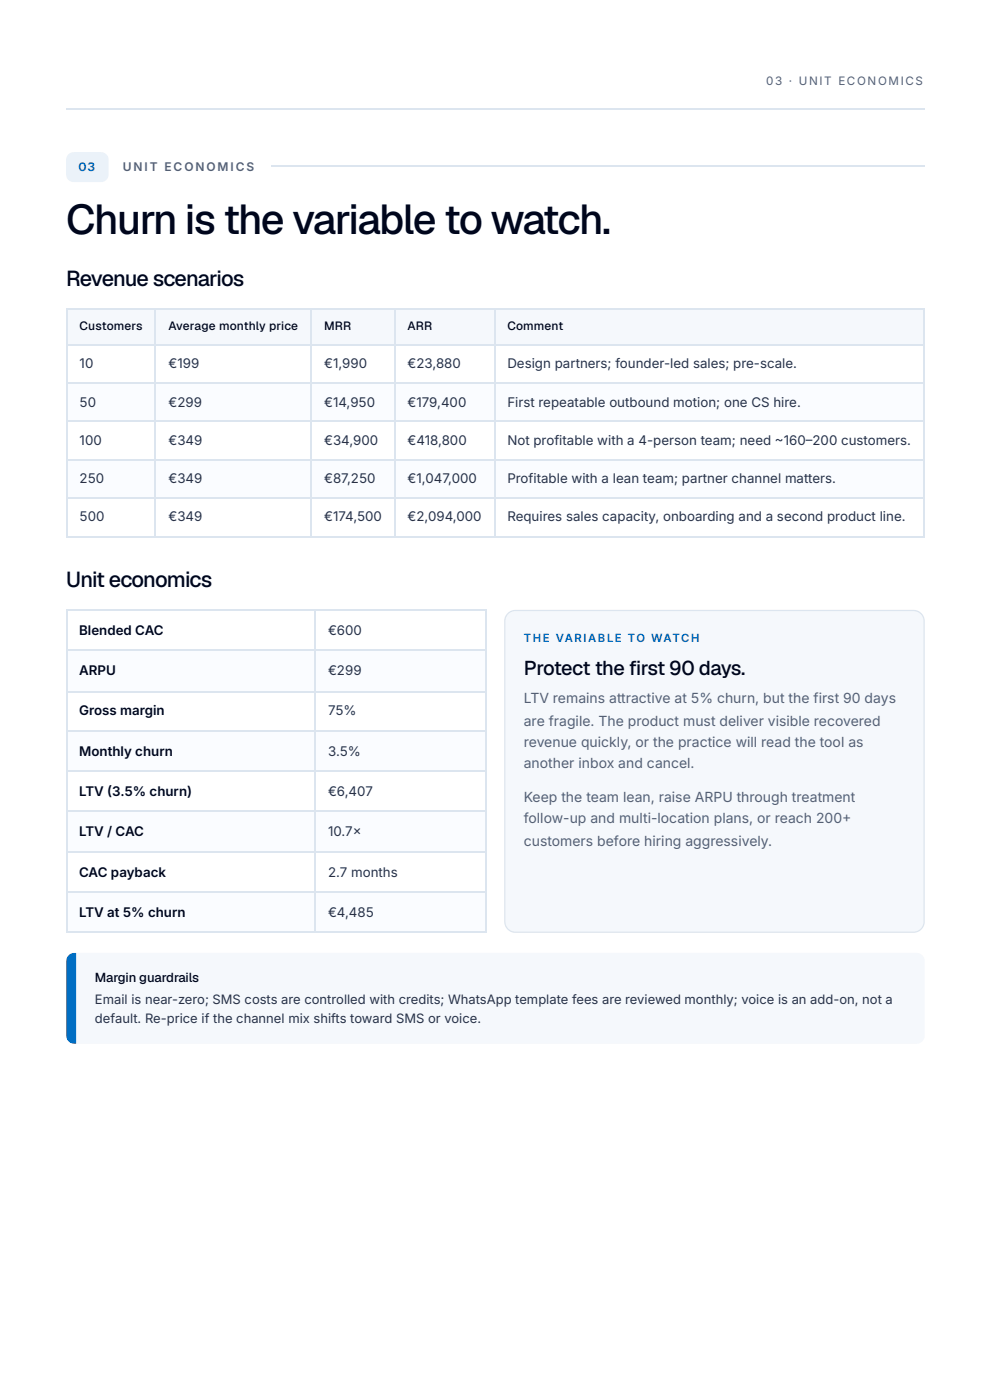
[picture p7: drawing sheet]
<svg xmlns="http://www.w3.org/2000/svg" width="210mm" height="297mm" viewBox="0 0 210 297" stroke-linecap="round" stroke-linejoin="round" font-family="sans-serif">
<defs><g id="words">
<text font-size="8.8" fill="#00061c" x="14" y="49.7">Churn is the variable to watch.</text>
<g font-size="4.6" fill="#00061c">
<text x="14" y="60.6">Revenue scenarios</text>
<text x="14" y="124.6">Unit economics</text>
</g>
<text font-size="4.2" fill="#00061c" x="111.1" y="143.1">Protect the first 90 days.</text>
<g font-size="3" fill="#526078">
<text x="111.1" y="149.2">LTV remains attractive at 5% churn, but the first 90 days</text>
<text x="111.1" y="154">are fragile. The product must deliver visible recovered</text>
<text x="111.1" y="158.5">revenue quickly, or the practice will read the tool as</text>
<text x="111.1" y="163">another inbox and cancel.</text>
<text x="111.1" y="170.1">Keep the team lean, raise ARPU through treatment</text>
<text x="111.1" y="174.6">follow-up and multi-location plans, or reach 200+</text>
<text x="111.1" y="179.4">customers before hiring aggressively.</text>
</g>
<g font-size="2.8" fill="#26324a">
<text x="16.9" y="78.1">10</text>
<text x="35.7" y="78.1">€199</text>
<text x="68.7" y="78.1">€1,990</text>
<text x="86.4" y="78.1">€23,880</text>
<text x="107.6" y="78.1">Design partners; founder-led sales; pre-scale.</text>
<text x="16.9" y="86.3">50</text>
<text x="35.7" y="86.3">€299</text>
<text x="68.7" y="86.3">€14,950</text>
<text x="86.4" y="86.3">€179,400</text>
<text x="107.6" y="86.3">First repeatable outbound motion; one CS hire.</text>
<text x="16.9" y="94.5">100</text>
<text x="35.7" y="94.5">€349</text>
<text x="68.7" y="94.5">€34,900</text>
<text x="86.4" y="94.5">€418,800</text>
<text x="107.6" y="94.5">Not profitable with a 4-person team; need ~160–200 customers.</text>
<text x="16.9" y="102.4">250</text>
<text x="35.7" y="102.4">€349</text>
<text x="68.7" y="102.4">€87,250</text>
<text x="86.4" y="102.4">€1,047,000</text>
<text x="107.6" y="102.4">Profitable with a lean team; partner channel matters.</text>
<text x="16.9" y="110.6">500</text>
<text x="35.7" y="110.6">€349</text>
<text x="68.7" y="110.6">€174,500</text>
<text x="86.4" y="110.6">€2,094,000</text>
<text x="107.6" y="110.6">Requires sales capacity, onboarding and a second product line.</text>
<text x="69.6" y="134.7">€600</text>
<text x="69.6" y="143.1">€299</text>
<text x="69.6" y="151.6">75%</text>
<text x="69.6" y="160.3">3.5%</text>
<text x="69.6" y="168.8">€6,407</text>
<text x="69.6" y="177.3">10.7×</text>
<text x="69.6" y="186">2.7 months</text>
<text x="69.6" y="194.5">€4,485</text>
<text x="20.1" y="213">Email is near-zero; SMS costs are controlled with credits; WhatsApp template fees are reviewed monthly; voice is an add-on, not a</text>
<text x="20.1" y="217">default. Re-price if the channel mix shifts toward SMS or voice.</text>
</g>
<g font-size="2.8" fill="#00061c">
<text x="16.8" y="134.7">Blended CAC</text>
<text x="16.8" y="143.1">ARPU</text>
<text x="16.8" y="151.6">Gross margin</text>
<text x="16.8" y="160.3">Monthly churn</text>
<text x="16.8" y="168.8">LTV (3.5% churn)</text>
<text x="16.8" y="177.3">LTV / CAC</text>
<text x="16.8" y="186">CAC payback</text>
<text x="16.8" y="194.5">LTV at 5% churn</text>
<text x="20.1" y="208.2">Margin guardrails</text>
</g>
<g font-size="2.5" fill="#526078">
<text x="162.5" y="18">03 · UNIT ECONOMICS</text>
<text x="26" y="36.2">UNIT ECONOMICS</text>
</g>
<text font-size="2.5" fill="#006ec3" x="16.6" y="36.2">03</text>
<g font-size="2.5" fill="#00061c">
<text x="16.9" y="70.1">Customers</text>
<text x="35.7" y="70.1">Average monthly price</text>
<text x="68.7" y="70.1">MRR</text>
<text x="86.4" y="70.1">ARR</text>
<text x="107.6" y="70.1">Comment</text>
</g>
<text font-size="2.4" fill="#006ec3" x="111.1" y="136.3">THE VARIABLE TO WATCH</text>
</g></defs>
<path d="M14 23.2h182.1" fill="none" stroke="#dce5ef" stroke-width=".26"/>
<g fill="#f5f8fc">
<path d="M14.3 65.4h18.8v7.6h-18.8z"/>
<path d="M33.1 65.4h32.8v7.6h-32.8z"/>
<path d="M65.9 65.4h17.7v7.6h-17.7z"/>
<path d="M83.6 65.4h21.2v7.6h-21.2z"/>
<path d="M104.8 65.4h91.3v7.6h-91.3z"/>
</g>
<g fill="#fafcff">
<path d="M14.3 81.2h18.8v8.2h-18.8z"/>
<path d="M33.1 81.2h32.8v8.2h-32.8z"/>
<path d="M65.9 81.2h17.7v8.2h-17.7z"/>
<path d="M83.6 81.2h21.2v8.2h-21.2z"/>
<path d="M104.8 81.2h91.3v8.2h-91.3z"/>
<path d="M14.3 97.6h18.8v8.2h-18.8z"/>
<path d="M33.1 97.6h32.8v8.2h-32.8z"/>
<path d="M65.9 97.6h17.7v8.2h-17.7z"/>
<path d="M83.6 97.6h21.2v8.2h-21.2z"/>
<path d="M104.8 97.6h91.3v8.2h-91.3z"/>
</g>
<g fill="none" stroke="#dce5ef" stroke-width=".26">
<path d="M14 65.5h182.1M14 73.2h182.1M14.2 65.4v48.6M32.9 65.4v48.6M66 65.4v48.6M83.7 65.4v48.6M104.9 65.4v48.6M195.9 65.4v48.6M14 81.4h182.1M14 89.3h182.1M14 97.5h182.1M14 105.7h182.1"/>
<path d="M14 113.9h182.1"/>
</g>
<path d="M15.5 202.3l.3-.2h178.5a1.8 1.8 0 0 1 1.8 1.8v15.8a1.8 1.8 0 0 1-1.8 1.8h-178.5a1.69 1.69 0 0 1-.7-1.8v-15.8l.1-.9z" fill="#f5f8fc"/>
<path d="M14 202.1h2.2v19.4h-2.2z" fill="#006ec3"/>
<path d="M14.5 32.7l1-.4h5.9a1.6 1.6 0 0 1 1.6 1.6v3.1a1.6 1.6 0 0 1-1.6 1.6h-5.8a1.6 1.6 0 0 1-1.6-1.6v-3.3z" fill="#ebf2f9"/>
<path d="M57.4 35.3h138.7" fill="none" stroke="#dce5ef" stroke-width=".26"/>
<g fill="#fafcff">
<path d="M14.3 138.1h52.6v8.5h-52.6z"/>
<path d="M66.9 138.1h36.3v8.5h-36.3z"/>
<path d="M14.3 155h52.6v8.8h-52.6z"/>
<path d="M66.9 155h36.3v8.8h-36.3z"/>
<path d="M14.3 172.2h52.6v8.5h-52.6z"/>
<path d="M66.9 172.2h36.3v8.5h-36.3z"/>
<path d="M14.3 189.4h52.6v8.5h-52.6z"/>
<path d="M66.9 189.4h36.3v8.5h-36.3z"/>
</g>
<path d="M14 129.5h89.2M14 138h89.2M14.2 129.4v68.5M66.8 129.4v68.5M103.1 129.4v68.5M14 146.7h89.2M14 155.2h89.2M14 163.6h89.2M14 172.1h89.2M14 180.8h89.2M14 189.3h89.2M14 197.8h89.2" fill="none" stroke="#dce5ef" stroke-width=".26"/>
<path d="M107.7 130.2l.7-.5 .9-.2h84.4a2.27 2.27 0 0 1 2.2 2.3v63.7a2.27 2.27 0 0 1-2.2 2.3h-84.4a2.27 2.27 0 0 1-2.3-2.3v-63.7l.2-.9z" fill="#f5f8fc"/>
<path d="M107.7 130.2l.7-.5 .9-.2h84.4a2.27 2.27 0 0 1 2.2 2.3v63.7a2.27 2.27 0 0 1-2.2 2.3h-84.4a2.27 2.27 0 0 1-2.3-2.3v-63.7l.2-.9z" fill="none" stroke="#dce5ef" stroke-width=".26"/>
<use href="#words"/>
</svg>
